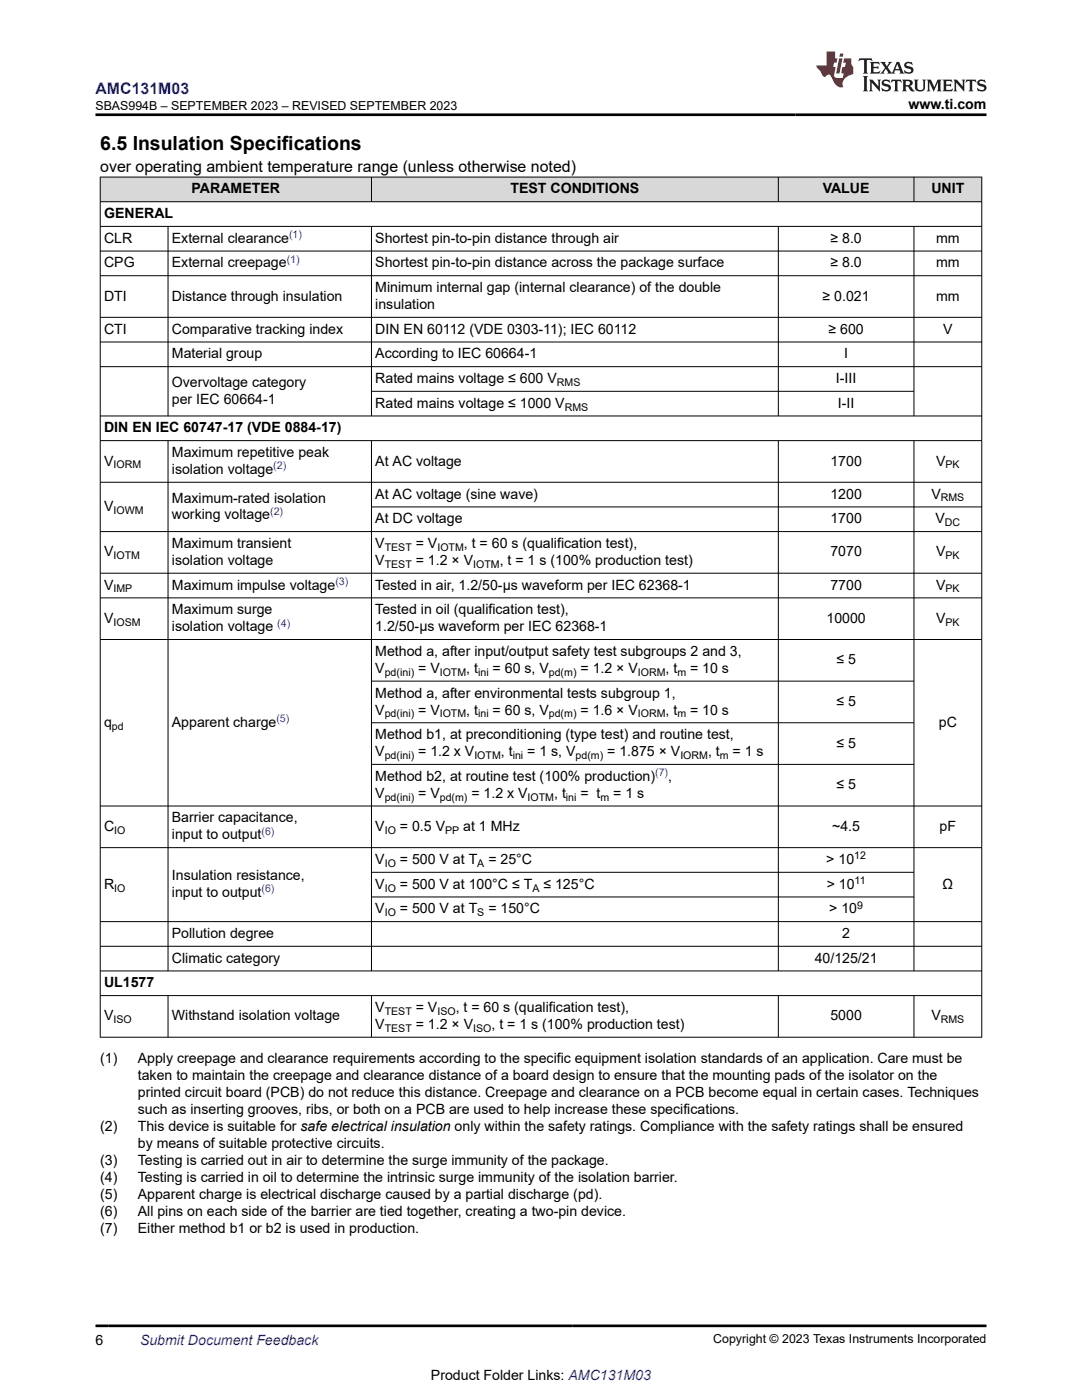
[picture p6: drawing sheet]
<svg xmlns="http://www.w3.org/2000/svg" width="216mm" height="279mm" viewBox="0 0 216 279" stroke-linecap="round" stroke-linejoin="round" font-family="sans-serif">
<defs><g id="words">
<text font-size="3.9" x="20" y="29.9">6.5 Insulation Specifications</text>
<text font-size="3.2" fill="#00f" x="19" y="18.7">AMC131M03</text>
<text font-size="3.2" x="20" y="34.3">over operating ambient temperature range (unless otherwise noted)</text>
<g font-size="2.8">
<text x="181.3" y="21.8">www.ti.com</text>
<text x="38.2" y="38.6">PARAMETER</text>
<text x="101.9" y="38.6">TEST CONDITIONS</text>
<text x="164.2" y="38.6">VALUE</text>
<text x="185.8" y="38.6">UNIT</text>
<text x="20.8" y="43.5">GENERAL</text>
<text x="20.8" y="48.5">CLR</text>
<text x="20.8" y="53.4">CPG</text>
<text x="34.3" y="48.5">External clearance</text>
<text x="34.3" y="53.4">External creepage</text>
<text x="74.9" y="48.5">Shortest pin-to-pin distance through air</text>
<text x="74.9" y="53.4">Shortest pin-to-pin distance across the package surface</text>
<text x="165.7" y="48.5">≥ 8.0</text>
<text x="165.7" y="53.4">≥ 8.0</text>
<text x="186.8" y="48.5">mm</text>
<text x="186.8" y="53.4">mm</text>
<text x="20.8" y="60">DTI</text>
<text x="34.3" y="60">Distance through insulation</text>
<text x="74.9" y="58.3">Minimum internal gap (internal clearance) of the double</text>
<text x="164.1" y="60">≥ 0.021</text>
<text x="186.8" y="60">mm</text>
<text x="74.9" y="61.7">insulation</text>
<text x="20.8" y="66.6">CTI</text>
<text x="34.3" y="66.6">Comparative tracking index</text>
<text x="34.3" y="71.5">Material group</text>
<text x="74.9" y="66.6">DIN EN 60112 (VDE 0303-11); IEC 60112</text>
<text x="74.9" y="71.5">According to IEC 60664-1</text>
<text x="165.3" y="66.6">≥ 600</text>
<text x="168.4" y="71.5">I</text>
<text x="188.2" y="66.6">V</text>
<text x="34.3" y="77.2">Overvoltage category</text>
<text x="74.9" y="76.4">Rated mains voltage ≤ 600 V</text>
<text x="166.8" y="76.4">I-III</text>
<text x="34.3" y="80.6">per IEC 60664-1</text>
<text x="74.9" y="81.4">Rated mains voltage ≤ 1000 V</text>
<text x="167.2" y="81.4">I-II</text>
<text x="20.8" y="86.3">DIN EN IEC 60747-17 (VDE 0884-17)</text>
<text x="20.8" y="92.9">V</text>
<text x="34.3" y="91.2">Maximum repetitive peak</text>
<text x="34.3" y="94.6">isolation voltage</text>
<text x="74.9" y="92.9">At AC voltage</text>
<text x="165.7" y="92.9">1700</text>
<text x="186.8" y="92.9">V</text>
<text x="20.8" y="102">V</text>
<text x="34.3" y="100.3">Maximum-rated isolation</text>
<text x="74.9" y="99.5">At AC voltage (sine wave)</text>
<text x="165.7" y="99.5">1200</text>
<text x="185.8" y="99.5">V</text>
<text x="34.3" y="103.7">working voltage</text>
<text x="74.9" y="104.4">At DC voltage</text>
<text x="165.7" y="104.4">1700</text>
<text x="186.7" y="104.4">V</text>
<text x="20.8" y="111.1">V</text>
<text x="34.3" y="109.4">Maximum transient</text>
<text x="34.3" y="112.7">isolation voltage</text>
<text x="74.9" y="109.4">V</text>
<text x="74.9" y="112.7">V</text>
<text x="83" y="112.7">= 1.2 × V</text>
<text x="83" y="109.4">= V</text>
<text x="92.6" y="109.4">, t = 60 s (qualification test),</text>
<text x="99.7" y="112.7">, t = 1 s (100% production test)</text>
<text x="165.7" y="111.1">7070</text>
<text x="186.8" y="111.1">V</text>
<text x="20.8" y="117.7">V</text>
<text x="34.3" y="117.7">Maximum impulse voltage</text>
<text x="74.9" y="117.7">Tested in air, 1.2/50-µs waveform per IEC 62368-1</text>
<text x="165.7" y="117.7">7700</text>
<text x="186.8" y="117.7">V</text>
<text x="20.8" y="124.3">V</text>
<text x="34.3" y="122.6">Maximum surge</text>
<text x="34.3" y="126">isolation voltage</text>
<text x="74.9" y="122.6">Tested in oil (qualification test),</text>
<text x="74.9" y="126">1.2/50-µs waveform per IEC 62368-1</text>
<text x="164.9" y="124.3">10000</text>
<text x="186.8" y="124.3">V</text>
<text x="74.9" y="130.9">Method a, after input/output safety test subgroups 2 and 3,</text>
<text x="74.9" y="134.3">V</text>
<text x="83.4" y="134.3">= V</text>
<text x="93" y="134.3">, t</text>
<text x="98.3" y="134.3">= 60 s, V</text>
<text x="115.8" y="134.3">= 1.2 × V</text>
<text x="132.8" y="134.3">, t</text>
<text x="137.7" y="134.3">= 10 s</text>
<text x="166.9" y="132.6">≤ 5</text>
<text x="74.9" y="139.2">Method a, after environmental tests subgroup 1,</text>
<text x="74.9" y="142.6">V</text>
<text x="83.4" y="142.6">= V</text>
<text x="93" y="142.6">, t</text>
<text x="98.3" y="142.6">= 60 s, V</text>
<text x="115.8" y="142.6">= 1.6 × V</text>
<text x="132.8" y="142.6">, t</text>
<text x="137.7" y="142.6">= 10 s</text>
<text x="166.9" y="140.9">≤ 5</text>
<text x="20.8" y="145.1">q</text>
<text x="34.3" y="145.1">Apparent charge</text>
<text x="74.9" y="147.5">Method b1, at preconditioning (type test) and routine test,</text>
<text x="166.9" y="149.2">≤ 5</text>
<text x="187.3" y="145.1">pC</text>
<text x="74.9" y="150.9">V</text>
<text x="74.9" y="155.8">Method b2, at routine test (100% production)</text>
<text x="83.4" y="150.9">= 1.2 x V</text>
<text x="99.9" y="150.9">, t</text>
<text x="105.2" y="150.9">= 1 s, V</text>
<text x="121.2" y="150.9">= 1.875 × V</text>
<text x="133.3" y="155.8">,</text>
<text x="141.3" y="150.9">, t</text>
<text x="146.2" y="150.9">= 1 s</text>
<text x="74.9" y="159.2">V</text>
<text x="83.4" y="159.2">= V</text>
<text x="94.1" y="159.2">= 1.2 x V</text>
<text x="110.6" y="159.2">, t</text>
<text x="115.8" y="159.2">= t</text>
<text x="122.4" y="159.2">= 1 s</text>
<text x="166.9" y="157.5">≤ 5</text>
<text x="20.8" y="165.8">C</text>
<text x="34.3" y="164.1">Barrier capacitance,</text>
<text x="34.3" y="167.5">input to output</text>
<text x="74.9" y="165.8">V</text>
<text x="79.8" y="165.8">= 0.5 V</text>
<text x="92.4" y="165.8">at 1 MHz</text>
<text x="166.1" y="165.8">~4.5</text>
<text x="187.5" y="165.8">pF</text>
<text x="74.9" y="172.4">V</text>
<text x="79.8" y="172.4">= 500 V at T</text>
<text x="97.4" y="172.4">= 25°C</text>
<text x="164.9" y="172.4">&gt; 10</text>
<text x="20.8" y="177.4">R</text>
<text x="34.3" y="175.7">Insulation resistance,</text>
<text x="34.3" y="179.1">input to output</text>
<text x="74.9" y="177.4">V</text>
<text x="79.8" y="177.4">= 500 V at 100°C ≤ T</text>
<text x="108.4" y="177.4">≤ 125°C</text>
<text x="165" y="177.4">&gt; 10</text>
<text x="188.1" y="177.4">Ω</text>
<text x="74.9" y="182.3">V</text>
<text x="79.8" y="182.3">= 500 V at T</text>
<text x="97.4" y="182.3">= 150°C</text>
<text x="165.5" y="182.3">&gt; 10</text>
<text x="34.3" y="187.2">Pollution degree</text>
<text x="168.1" y="187.2">2</text>
<text x="20.8" y="197">UL1577</text>
<text x="34.3" y="192.1">Climatic category</text>
<text x="162.6" y="192.1">40/125/21</text>
<text x="20.8" y="203.7">V</text>
<text x="34.3" y="203.7">Withstand isolation voltage</text>
<text x="74.9" y="202">V</text>
<text x="83" y="202">= V</text>
<text x="90.9" y="202">, t = 60 s (qualification test),</text>
<text x="165.7" y="203.7">5000</text>
<text x="185.8" y="203.7">V</text>
<text x="74.9" y="205.4">V</text>
<text x="83" y="205.4">= 1.2 × V</text>
<text x="98.1" y="205.4">, t = 1 s (100% production test)</text>
<text x="20" y="212.2">(1)</text>
<text x="27.5" y="212.2">Apply creepage and clearance requirements according to the specific equipment isolation standards of an application. Care must be</text>
<text x="27.5" y="215.5">taken to maintain the creepage and clearance distance of a board design to ensure that the mounting pads of the isolator on the</text>
<text x="27.5" y="218.9">printed circuit board (PCB) do not reduce this distance. Creepage and clearance on a PCB become equal in certain cases. Techniques</text>
<text x="20" y="225.7">(2)</text>
<text x="27.5" y="222.3">such as inserting grooves, ribs, or both on a PCB are used to help increase these specifications.</text>
<text x="27.5" y="225.7">This device is suitable for safe electrical insulation only within the safety ratings. Compliance with the safety ratings shall be ensured</text>
<text x="20" y="232.5">(3)</text>
<text x="27.5" y="229.1">by means of suitable protective circuits.</text>
<text x="27.5" y="232.5">Testing is carried out in air to determine the surge immunity of the package.</text>
<text x="20" y="235.9">(4)</text>
<text x="20" y="239.2">(5)</text>
<text x="27.5" y="235.9">Testing is carried in oil to determine the intrinsic surge immunity of the isolation barrier.</text>
<text x="27.5" y="239.2">Apparent charge is electrical discharge caused by a partial discharge (pd).</text>
<text x="20" y="242.6">(6)</text>
<text x="27.5" y="242.6">All pins on each side of the barrier are tied together, creating a two-pin device.</text>
<text x="20" y="246">(7)</text>
<text x="27.5" y="246">Either method b1 or b2 is used in production.</text>
<text x="19" y="268.4">6</text>
<text x="86" y="275.3">Product Folder Links: AMC131M03</text>
</g>
<text font-size="2.8" fill="#00f" x="27.9" y="268.4">Submit Document Feedback</text>
<g font-size="2.5">
<text x="19" y="21.9">SBAS994B – SEPTEMBER 2023 – REVISED SEPTEMBER 2023</text>
<text x="142.3" y="268.1">Copyright © 2023 Texas Instruments Incorporated</text>
</g>
<g font-size="2.1" fill="#00f">
<text x="57.7" y="47.5">(1)</text>
<text x="57.2" y="52.4">(1)</text>
<text x="54.5" y="93.7">(2)</text>
<text x="53.9" y="102.7">(2)</text>
<text x="66.9" y="116.7">(3)</text>
<text x="55.3" y="125">(4)</text>
<text x="55.2" y="144.1">(5)</text>
<text x="130.7" y="154.9">(7)</text>
<text x="52.2" y="166.6">(6)</text>
<text x="52.2" y="178.1">(6)</text>
</g>
<g font-size="2.1">
<text x="111.1" y="77">RMS</text>
<text x="112.7" y="81.9">RMS</text>
<text x="22.6" y="93.5">IORM</text>
<text x="188.7" y="93.5">PK</text>
<text x="187.7" y="100.1">RMS</text>
<text x="22.6" y="102.5">IOWM</text>
<text x="188.5" y="105">DC</text>
<text x="22.6" y="111.6">IOTM</text>
<text x="76.8" y="109.9">TEST</text>
<text x="76.8" y="113.3">TEST</text>
<text x="87.3" y="109.9">IOTM</text>
<text x="94.4" y="113.3">IOTM</text>
<text x="188.7" y="111.6">PK</text>
<text x="22.6" y="118.2">IMP</text>
<text x="188.7" y="118.2">PK</text>
<text x="22.6" y="124.8">IOSM</text>
<text x="188.7" y="124.8">PK</text>
<text x="76.8" y="134.9">pd(ini)</text>
<text x="87.8" y="134.9">IOTM</text>
<text x="95.4" y="134.9">ini</text>
<text x="109.5" y="134.9">pd(m)</text>
<text x="127.3" y="134.9">IORM</text>
<text x="135.2" y="134.9">m</text>
<text x="76.8" y="143.2">pd(ini)</text>
<text x="87.8" y="143.2">IOTM</text>
<text x="95.4" y="143.2">ini</text>
<text x="109.5" y="143.2">pd(m)</text>
<text x="127.3" y="143.2">IORM</text>
<text x="135.2" y="143.2">m</text>
<text x="22.3" y="145.6">pd</text>
<text x="76.8" y="151.5">pd(ini)</text>
<text x="94.7" y="151.5">IOTM</text>
<text x="102.3" y="151.5">ini</text>
<text x="114.8" y="151.5">pd(m)</text>
<text x="135.8" y="151.5">IORM</text>
<text x="143.6" y="151.5">m</text>
<text x="76.8" y="159.8">pd(ini)</text>
<text x="87.8" y="159.8">pd(m)</text>
<text x="105.3" y="159.8">IOTM</text>
<text x="112.9" y="159.8">ini</text>
<text x="119.8" y="159.8">m</text>
<text x="22.8" y="166.4">IO</text>
<text x="76.8" y="166.4">IO</text>
<text x="88.8" y="166.4">PP</text>
<text x="76.8" y="173">IO</text>
<text x="95.2" y="173">A</text>
<text x="170.4" y="171.5">12</text>
<text x="22.8" y="177.9">IO</text>
<text x="76.8" y="177.9">IO</text>
<text x="106.2" y="177.9">A</text>
<text x="170.5" y="176.4">11</text>
<text x="76.8" y="182.8">IO</text>
<text x="95.2" y="182.8">S</text>
<text x="171" y="181.3">9</text>
<text x="76.8" y="202.5">TEST</text>
<text x="87.3" y="202.5">ISO</text>
<text x="22.6" y="204.2">ISO</text>
<text x="76.8" y="205.9">TEST</text>
<text x="94.4" y="205.9">ISO</text>
<text x="187.7" y="204.2">RMS</text>
</g>
</g></defs>
<g fill="#d8d8d8">
<path d="M20 35.3h175.9v5h-175.9z" fill-rule="evenodd"/>
<path d="M20.1 35.4h54v4.8h-54z" fill-rule="evenodd"/>
<path d="M74.2 35.4h81v4.8h-81z" fill-rule="evenodd"/>
<path d="M155.4 35.4h26.9v4.8h-26.9z" fill-rule="evenodd"/>
<path d="M182.4 35.4h13.4v4.8h-13.4z" fill-rule="evenodd"/>
</g>
<g fill="none" stroke="#000" stroke-width=".2">
<path d="M19.9 35.3h176.1M20 35.3v171.8M74.1 35.3v5M155.3 35.3v5M182.4 35.3v5M195.9 35.3v171.8M19.9 40.3h176.1M19.9 45.2h176.1M19.9 50.1h176.1M19.9 55h176.1M33.5 45.2v37.9M74.1 45.2v37.9"/>
<path d="M155.3 45.2v37.9M182.4 45.2v37.9M19.9 63.3h176.1M19.9 68.3h176.1M19.9 73.2h176.1M74.1 78.1h108.3M19.9 83h176.1M19.9 87.9h176.1M19.9 96.2h176.1M33.5 87.9v105.9M74.1 87.9v105.9M155.3 87.9v105.9"/>
<path d="M182.4 87.9v105.9M19.9 106.1h176.1M19.9 114.4h176.1M19.9 119.3h176.1M74.1 101.2h121.9M19.9 127.6h176.1M74.1 135.9h108.3M74.1 144.2h108.3M74.1 152.5h108.3M19.9 160.9h176.1M19.9 169.2h176.1M74.1 174.1h108.3"/>
<path d="M74.1 179h108.3M19.9 183.9h176.1M19.9 188.9h176.1M19.9 193.8h176.1M19.9 198.7h176.1M33.5 198.7v8.4M74.1 198.7v8.4M155.3 198.7v8.4M182.4 198.7v8.4M19.9 207h176.1"/>
</g>
<path d="M171.5 11.6l-.2 .6 .5-.2h.6v.1v2.2l-.2 .4h1l-.2-.4v-2.2v-.1h.5l.5 .2-.1-.6zM173.6 12.4l.2 .3v1.6l-.2 .4h1.9l.1-.6a1.08 1.08 0 0 1-1.3 .2v-.7h.6l.4 .2v-.7l-.4 .2h-.6v-.5l.2-.2a1 1 0 0 1 1 .3l-.1-.5zM175.7 12.4l.9 1.1-1 1.2h.9l-.2-.2 .5-.8 .4 .8-.2 .2h1.6l-.2-.2 .2-.5h.9l.1 .5-.1 .2h.9l-.2-.4-.8-1.9h-.5l-.9 2.1-.9-1.1 .9-1h-.8l.2 .2-.4 .6-.4-.6 .2-.2zM179 12.8l.4 1h-.7zM180.7 12.5a.65 .65 0 0 0-.2 .7 .65 .65 0 0 0 .6 .5l.6 .1 .1 .3a.79 .79 0 0 1-.7 .4 .79 .79 0 0 1-.7-.5l.1 .7 .2-.1a.93 .93 0 0 0 1.1 0 .93 .93 0 0 0 .4-.9 1.46 1.46 0 0 0-1.2-.6l-.1-.3a1.09 1.09 0 0 1 1.2 .2l-.2-.6-.1 .1-.5-.2zM172.2 15.2l.2 .4v2.2l-.2 .4h1l-.2-.4v-2.2l.2-.4zM173.4 15.9l.2 .4v1.5l-.2 .4h.8l-.3-.4 .1-1.3 1.6 1.8v-2l.2-.4h-.7l.1 .2 .1 1.1-1.2-1.3zM176.2 16a.65 .65 0 0 0-.2 .8 .65 .65 0 0 0 .6 .4l.6 .2 .1 .2a.79 .79 0 0 1-.7 .4 .79 .79 0 0 1-.7-.5l.1 .7 .2-.1a.93 .93 0 0 0 1.1 .1 .93 .93 0 0 0 .4-1 1.46 1.46 0 0 0-1.2-.5l-.1-.4a1.09 1.09 0 0 1 1.2 .2l-.1-.6-.2 .1-.5-.1zM177.9 15.9l-.1 .6a.63 .63 0 0 1 .8-.3v1.6l-.3 .4h1l-.2-.4v-1.6a.66 .66 0 0 1 .8 .3l-.1-.6zM180 15.9l.2 .4v1.5l-.2 .4h1l-.2-.2-.1-.7h.5l.1 .2a.79 .79 0 0 0 1.2 .6l-1-.9a.61 .61 0 0 0 .6-.6 .61 .61 0 0 0-.5-.7zM180.8 16.2h.1a.47 .47 0 0 1 .5 .1 .47 .47 0 0 1 .1 .5l-.1 .1-.7 .1zM182.3 15.9l.2 .2a2.27 2.27 0 0 0 .4 2 1.04 1.04 0 0 0 1.7-.7v-1.3l.2-.2h-.8l.2 .4v1.1a.6 .6 0 0 1-.6 .6 .6 .6 0 0 1-.6-.6v-1.1l.3-.4zM184.9 15.9l.2 .4v1.5l-.2 .4h.8l-.3-.4v-1.4l.9 1.9 .9-1.9v1.4l-.3 .4h1l-.2-.4v-1.5l.2-.4h-.8l-.7 1.5-.6-1.5zM188.1 15.9l.2 .4v1.5l-.2 .4h1.9l.1-.6a1.09 1.09 0 0 1-1.3 .2v-.7h.6l.4 .2v-.6l-.4 .2h-.6v-.6l.2-.1a1.01 1.01 0 0 1 1 .3l-.1-.6zM190.2 15.9l.3 .4v1.5l-.3 .4h.8l-.2-.4v-1.3l1.6 1.8v-2l.2-.4h-.7l.2 .2v1.1l-1.2-1.3zM192.8 15.9l-.1 .6a.63 .63 0 0 1 .8-.3v1.6l-.3 .4h1l-.2-.4v-1.6a.66 .66 0 0 1 .8 .3l-.1-.6zM195.2 16a.65 .65 0 0 0-.2 .8 .65 .65 0 0 0 .6 .4l.6 .2 .2 .2a.79 .79 0 0 1-.7 .4 .79 .79 0 0 1-.7-.5l.1 .7 .2-.1a.93 .93 0 0 0 1 .1 .93 .93 0 0 0 .5-1 1.46 1.46 0 0 0-1.3-.5v-.4a1.09 1.09 0 0 1 1.2 .2l-.2-.6-.2 .1-.5-.1z" fill="#231f20"/>
<path d="M164.9 10.3v2.7h-2l.1 .4 .8 1a.95 .95 0 0 0 1 .9 .59 .59 0 0 1 .5-.4 .59 .59 0 0 1 .5 .3l.4 .8a1.59 1.59 0 0 0 2.1 1.4 1.61 1.61 0 0 1 1-2.3l1-.3-.1-1.5a1.59 1.59 0 0 1-.3-1.7h-1.5l-.2 .9h.6l-.2 .9h-.5l-.2 .9v.3l.4 .1-.1 .9h-.7a.73 .73 0 0 1-1-.7l.3-1.5h-.5l.1-.9h.5l.2-.9h-.5v-1.3zM167.4 11.6l-.6 3.1h.7l.6-3.1zM167.6 10.7l-.1 .6h.7l.1-.6z" fill="#ed1c24"/>
<path d="M19 22.9h177.8M19 264.6h177.8" fill="none" stroke="#000" stroke-width=".53"/>
<use href="#words"/>
</svg>
